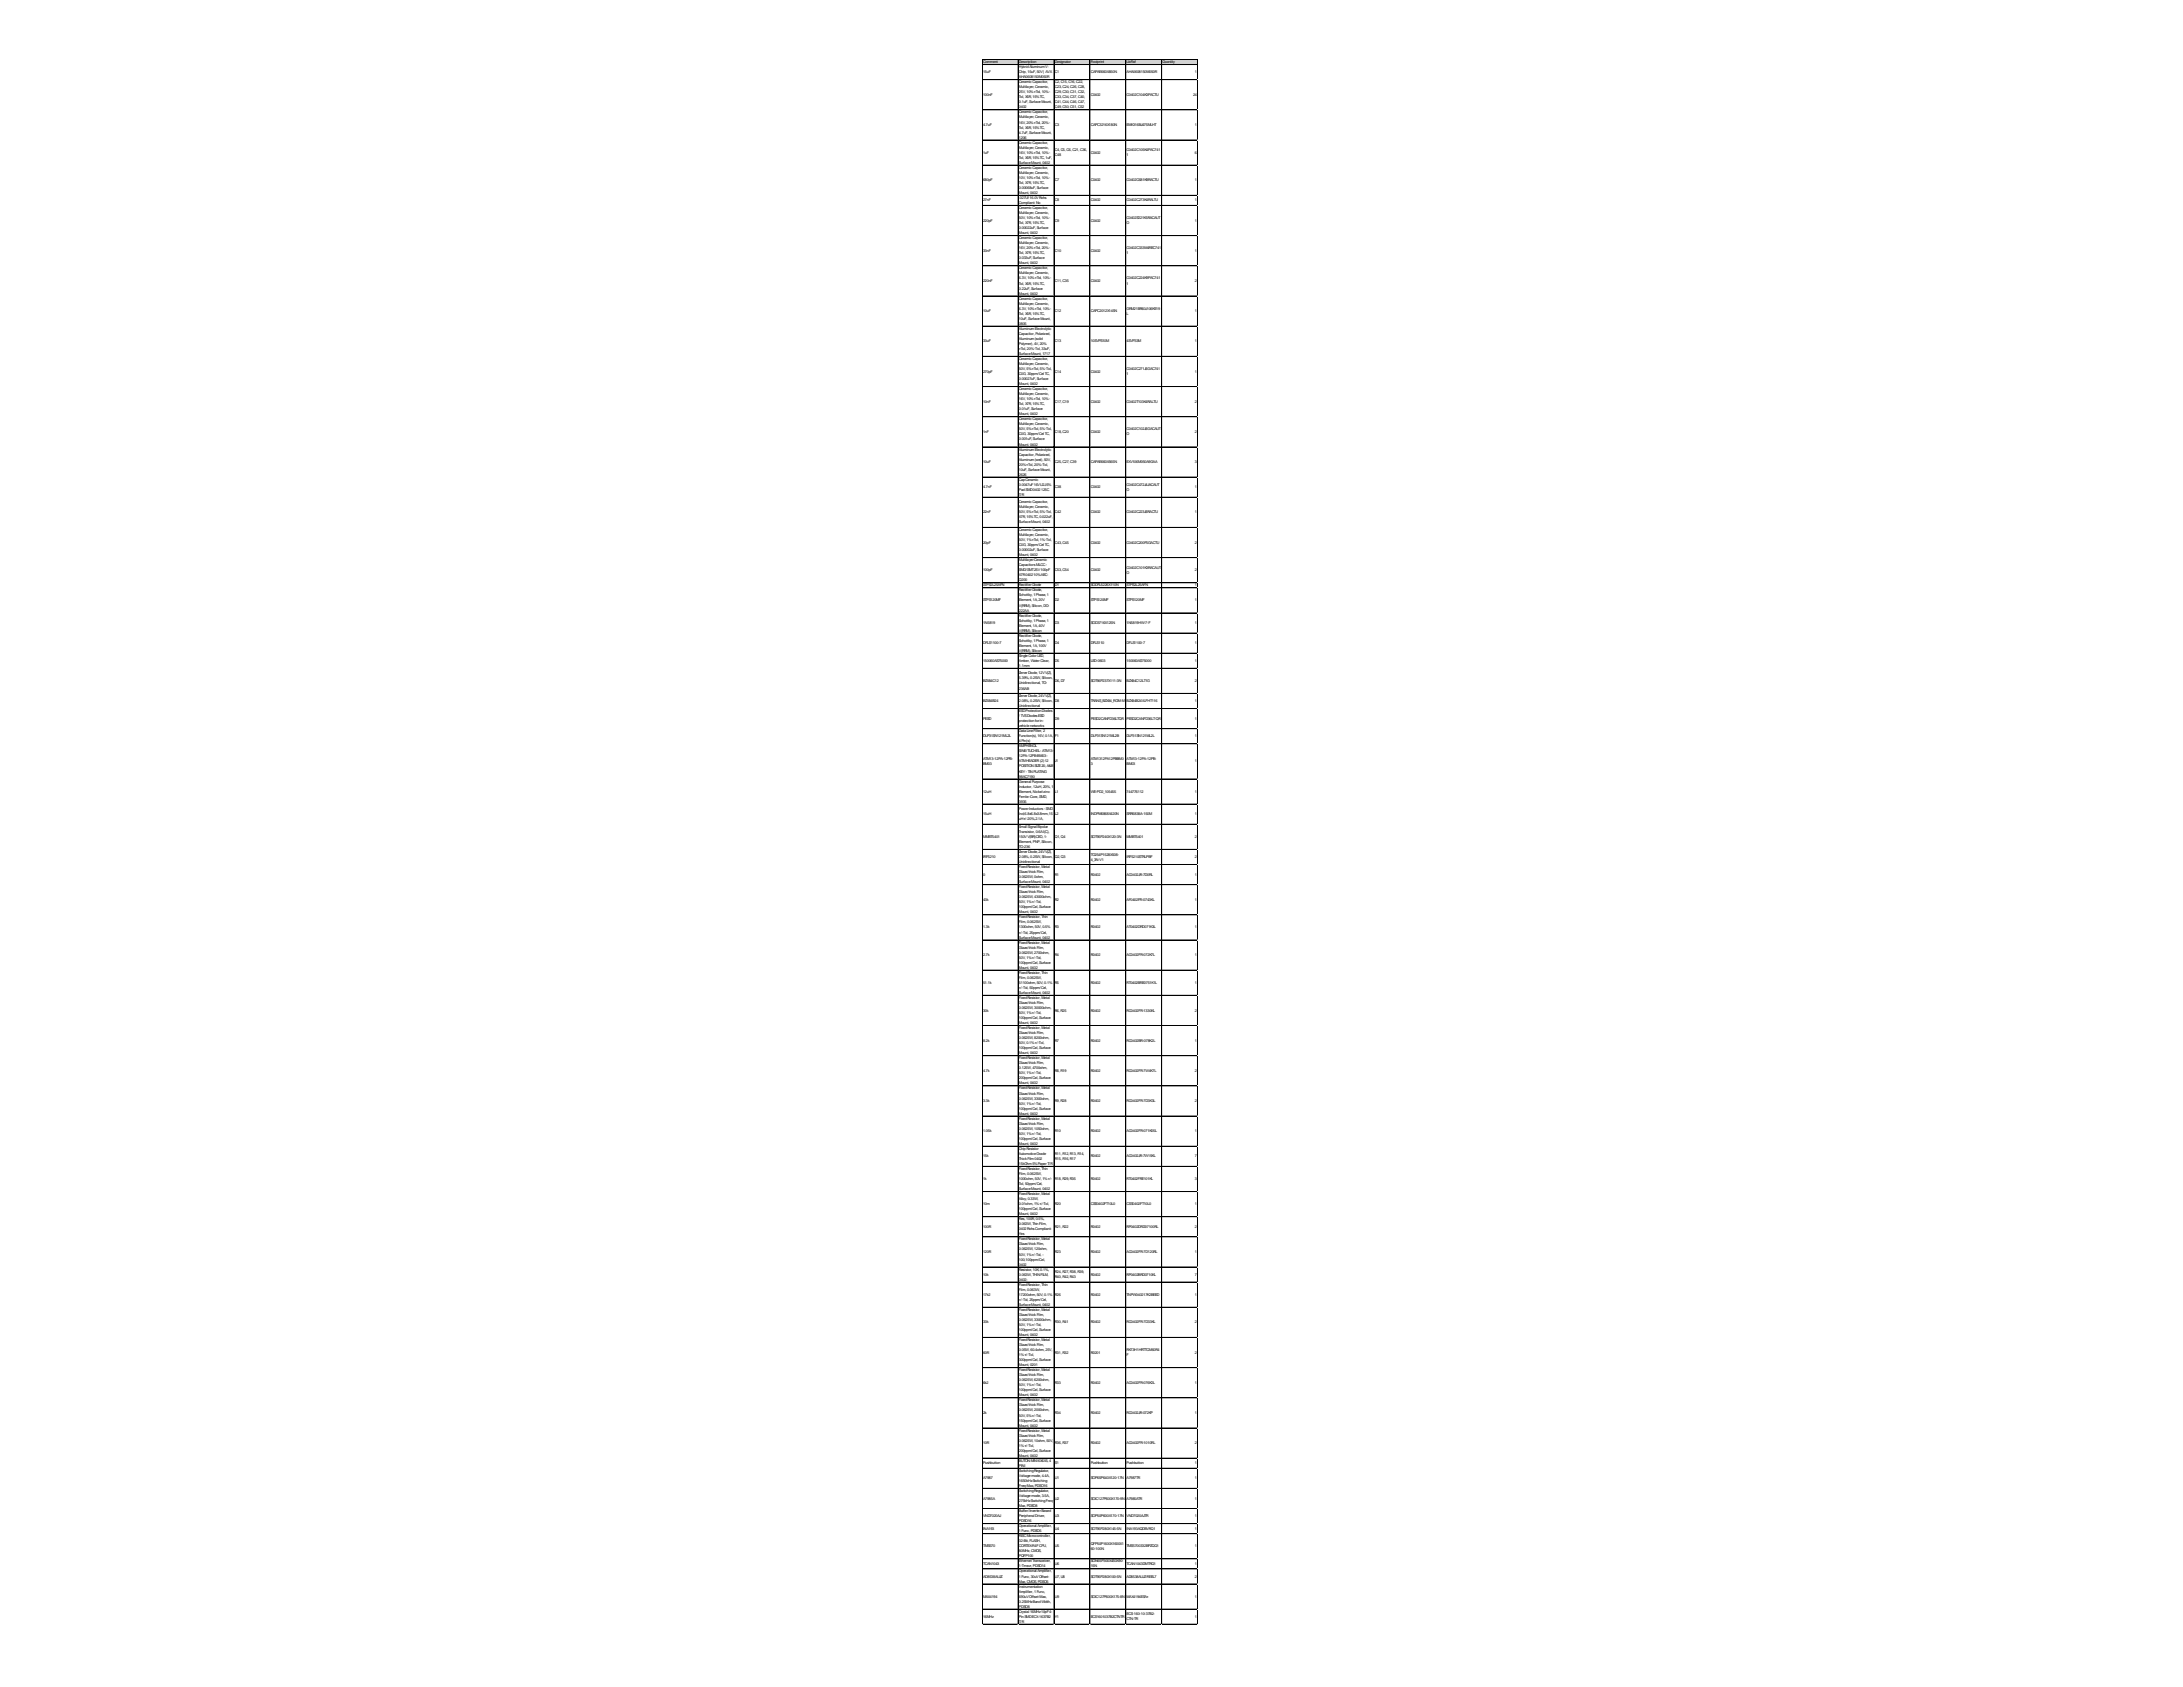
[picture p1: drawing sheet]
<svg xmlns="http://www.w3.org/2000/svg" width="279mm" height="216mm" viewBox="0 0 279 216" stroke-linecap="round" stroke-linejoin="round" font-family="sans-serif">
<defs><g id="words">
<g font-size=".5">
<text x="125.8" y="8.1">Comment</text>
<text x="125.8" y="9.4">15uF</text>
<text x="130.4" y="8.1">Description</text>
<text x="130.4" y="8.7">HybridAluminumV-</text>
<text x="130.4" y="9.4">Chip,15uF,50V| AVX</text>
<text x="130.4" y="10">AHA0608150M050R</text>
<text x="130.4" y="10.7">Ceramic Capacitor,</text>
<text x="130.4" y="11.3">Multilayer, Ceramic,</text>
<text x="130.4" y="11.9">25V,10%+Tol, 10%-</text>
<text x="135" y="8.1">Designator</text>
<text x="135" y="9.4">C1</text>
<text x="135" y="10.7">C2,C15,C16,C22,</text>
<text x="135" y="11.3">C23,C24,C26,C28,</text>
<text x="135" y="11.9">C29,C30,C31,C32,</text>
<text x="139.6" y="8.1">Footprint</text>
<text x="139.6" y="9.4">CAPAE660X850N</text>
<text x="144.2" y="8.1">LibRef</text>
<text x="144.2" y="9.4">AHA0608150M050R</text>
<text x="148.8" y="8.1">Quantity</text>
<text x="152.9" y="9.4">1</text>
<text x="125.8" y="12.3">100nF</text>
<text x="125.8" y="16.1">4.7uF</text>
<text x="130.4" y="12.6">Tol, X5R,15%TC,</text>
<text x="130.4" y="13.2">0.1uF,SurfaceMount,</text>
<text x="130.4" y="13.9">0402</text>
<text x="130.4" y="14.5">Ceramic Capacitor,</text>
<text x="130.4" y="15.2">Multilayer, Ceramic,</text>
<text x="130.4" y="15.8">16V,20%+Tol, 20%-</text>
<text x="130.4" y="16.4">Tol, X5R,15%TC,</text>
<text x="130.4" y="17.1">4.7uF,SurfaceMount,</text>
<text x="130.4" y="17.7">1206</text>
<text x="135" y="12.6">C33,C34,C37,C40,</text>
<text x="135" y="13.2">C41,C44,C46,C47,</text>
<text x="135" y="13.9">C49,C50,C51,C52</text>
<text x="135" y="16.1">C3</text>
<text x="139.6" y="12.3">C0402</text>
<text x="139.6" y="16.1">CAPC3216X180N</text>
<text x="144.2" y="12.3">C0402C104K3PACTU</text>
<text x="144.2" y="16.1">EMK316BJ475MLHT</text>
<text x="152.7" y="12.3">24</text>
<text x="152.9" y="16.1">1</text>
<text x="125.8" y="19.7">1uF</text>
<text x="125.8" y="23.2">680pF</text>
<text x="130.4" y="18.4">Ceramic Capacitor,</text>
<text x="130.4" y="19">Multilayer, Ceramic,</text>
<text x="130.4" y="19.7">16V,10%+Tol, 10%-</text>
<text x="130.4" y="20.3">Tol, X5R,15%TC,1uF,</text>
<text x="130.4" y="21">SurfaceMount, 0402</text>
<text x="130.4" y="21.6">Ceramic Capacitor,</text>
<text x="130.4" y="22.2">Multilayer, Ceramic,</text>
<text x="130.4" y="22.9">10V,10%+Tol, 10%-</text>
<text x="130.4" y="23.5">Tol, X7R,15%TC,</text>
<text x="135" y="19.3">C4,C5,C6,C21,C36,</text>
<text x="135" y="20">C48</text>
<text x="135" y="23.2">C7</text>
<text x="139.6" y="19.7">C0402</text>
<text x="139.6" y="23.2">C0402</text>
<text x="144.2" y="19.3">C0402C105K4PAC741</text>
<text x="144.2" y="20">1</text>
<text x="144.2" y="23.2">C0402C681K8RACTU</text>
<text x="152.9" y="19.7">6</text>
<text x="152.9" y="23.2">1</text>
<text x="125.8" y="25.8">27nF</text>
<text x="125.8" y="28.4">220pF</text>
<text x="130.4" y="24.2">0.00068uF,Surface</text>
<text x="130.4" y="24.8">Mount, 0402</text>
<text x="130.4" y="25.5">.027Uf16.0VRohs</text>
<text x="130.4" y="26.1">Compliant: No</text>
<text x="130.4" y="26.8">Ceramic Capacitor,</text>
<text x="130.4" y="27.4">Multilayer, Ceramic,</text>
<text x="130.4" y="28">50V,10%+Tol, 10%-</text>
<text x="130.4" y="28.7">Tol, X7R,15%TC,</text>
<text x="130.4" y="29.3">0.00022uF,Surface</text>
<text x="130.4" y="30">Mount, 0402</text>
<text x="135" y="25.8">C8</text>
<text x="135" y="28.4">C9</text>
<text x="139.6" y="25.8">C0402</text>
<text x="139.6" y="28.4">C0402</text>
<text x="144.2" y="25.8">C0402C273K4RALTU</text>
<text x="144.2" y="28">C0402S221K5RACAUT</text>
<text x="144.2" y="28.7">O</text>
<text x="152.9" y="25.8">1</text>
<text x="152.9" y="28.4">1</text>
<text x="125.8" y="32.2">33nF</text>
<text x="130.4" y="30.6">Ceramic Capacitor,</text>
<text x="130.4" y="31.3">Multilayer, Ceramic,</text>
<text x="130.4" y="31.9">16V,20%+Tol, 20%-</text>
<text x="130.4" y="32.5">Tol, X7R,15%TC,</text>
<text x="130.4" y="33.2">0.033uF,Surface</text>
<text x="130.4" y="33.8">Mount, 0402</text>
<text x="130.4" y="34.5">Ceramic Capacitor,</text>
<text x="130.4" y="35.1">Multilayer, Ceramic,</text>
<text x="130.4" y="35.8">6.3V,10%+Tol, 10%-</text>
<text x="135" y="32.2">C10</text>
<text x="139.6" y="32.2">C0402</text>
<text x="144.2" y="31.9">C0402C333M4REC741</text>
<text x="144.2" y="32.5">1</text>
<text x="144.2" y="35.8">C0402C224K9PAC741</text>
<text x="152.9" y="32.2">1</text>
<text x="125.8" y="36.1">220nF</text>
<text x="125.8" y="40">10uF</text>
<text x="130.4" y="36.4">Tol, X5R,15%TC,</text>
<text x="130.4" y="37.1">0.22uF,Surface</text>
<text x="130.4" y="37.7">Mount, 0402</text>
<text x="130.4" y="38.3">Ceramic Capacitor,</text>
<text x="130.4" y="39">Multilayer, Ceramic,</text>
<text x="130.4" y="39.6">6.3V,10%+Tol, 10%-</text>
<text x="130.4" y="40.3">Tol, X5R,15%TC,</text>
<text x="130.4" y="40.9">10uF,SurfaceMount,</text>
<text x="130.4" y="41.6">0805</text>
<text x="135" y="36.1">C11,C35</text>
<text x="135" y="40">C12</text>
<text x="139.6" y="36.1">C0402</text>
<text x="139.6" y="40">CAPC2012X145N</text>
<text x="144.2" y="36.4">1</text>
<text x="144.2" y="39.6">GRM21BR60J106KE19</text>
<text x="144.2" y="40.3">L</text>
<text x="152.9" y="36.1">2</text>
<text x="152.9" y="40">1</text>
<text x="125.8" y="43.8">33uF</text>
<text x="125.8" y="47.7">270pF</text>
<text x="130.4" y="42.2">AluminumElectrolytic</text>
<text x="130.4" y="42.8">Capacitor, Polarized,</text>
<text x="130.4" y="43.5">Aluminum(solid</text>
<text x="130.4" y="44.1">Polymer),4V,20%</text>
<text x="130.4" y="44.8">+Tol, 20%-Tol, 33uF,</text>
<text x="130.4" y="45.4">SurfaceMount, 1717</text>
<text x="130.4" y="46.1">Ceramic Capacitor,</text>
<text x="130.4" y="46.7">Multilayer, Ceramic,</text>
<text x="130.4" y="47.4">50V,5%+Tol, 5%-Tol,</text>
<text x="135" y="43.8">C13</text>
<text x="135" y="47.7">C14</text>
<text x="139.6" y="43.8">10SVPS10M</text>
<text x="139.6" y="47.7">C0402</text>
<text x="144.2" y="43.8">4SVP33M</text>
<text x="144.2" y="47.4">C0402C271J5GAC741</text>
<text x="152.9" y="43.8">1</text>
<text x="152.9" y="47.7">1</text>
<text x="125.8" y="51.5">10nF</text>
<text x="130.4" y="48">C0G,30ppm/CelTC,</text>
<text x="130.4" y="48.6">0.00027uF,Surface</text>
<text x="130.4" y="49.3">Mount, 0402</text>
<text x="130.4" y="49.9">Ceramic Capacitor,</text>
<text x="130.4" y="50.6">Multilayer, Ceramic,</text>
<text x="130.4" y="51.2">16V,10%+Tol, 10%-</text>
<text x="130.4" y="51.9">Tol, X7R,15%TC,</text>
<text x="130.4" y="52.5">0.01uF,Surface</text>
<text x="130.4" y="53.2">Mount, 0402</text>
<text x="130.4" y="53.8">Ceramic Capacitor,</text>
<text x="135" y="51.5">C17,C19</text>
<text x="139.6" y="51.5">C0402</text>
<text x="144.2" y="48">1</text>
<text x="144.2" y="51.5">C0402T103K4RALTU</text>
<text x="152.9" y="51.5">2</text>
<text x="125.8" y="55.4">1nF</text>
<text x="125.8" y="59.3">10uF</text>
<text x="130.4" y="54.4">Multilayer, Ceramic,</text>
<text x="130.4" y="55.1">50V,5%+Tol, 5%-Tol,</text>
<text x="130.4" y="55.7">C0G,30ppm/CelTC,</text>
<text x="130.4" y="56.4">0.001uF,Surface</text>
<text x="130.4" y="57">Mount, 0402</text>
<text x="130.4" y="57.7">AluminumElectrolytic</text>
<text x="130.4" y="58.3">Capacitor, Polarized,</text>
<text x="130.4" y="58.9">Aluminum(wet),50V,</text>
<text x="130.4" y="59.6">20%+Tol, 20%-Tol,</text>
<text x="135" y="55.4">C18,C20</text>
<text x="135" y="59.3">C25,C27,C39</text>
<text x="139.6" y="55.4">C0402</text>
<text x="139.6" y="59.3">CAPAE660X565N</text>
<text x="144.2" y="55.1">C0402C102J5GACAUT</text>
<text x="144.2" y="55.7">O</text>
<text x="144.2" y="59.3">EXV106M050A9GAA</text>
<text x="152.9" y="55.4">2</text>
<text x="152.9" y="59.3">3</text>
<text x="125.8" y="62.5">4.7nF</text>
<text x="125.8" y="65.7">22nF</text>
<text x="130.4" y="60.2">10uF,SurfaceMount,</text>
<text x="130.4" y="60.9">2626</text>
<text x="130.4" y="61.5">CapCeramic</text>
<text x="130.4" y="62.2">0.0047uF16VU2J5%</text>
<text x="130.4" y="62.8">PadSMD0402125C</text>
<text x="130.4" y="63.5">T/R</text>
<text x="130.4" y="64.4">Ceramic Capacitor,</text>
<text x="130.4" y="65.1">Multilayer, Ceramic,</text>
<text x="130.4" y="65.7">50V,5%+Tol, 5%-Tol,</text>
<text x="135" y="62.5">C38</text>
<text x="135" y="65.7">C42</text>
<text x="139.6" y="62.5">C0402</text>
<text x="139.6" y="65.7">C0402</text>
<text x="144.2" y="62.2">C0402C472J4JACAUT</text>
<text x="144.2" y="62.8">O</text>
<text x="144.2" y="65.7">C0402C223J5RACTU</text>
<text x="152.9" y="62.5">1</text>
<text x="152.9" y="65.7">1</text>
<text x="125.8" y="69.6">20pF</text>
<text x="130.4" y="66.4">X7R,15%TC,0.022uF,</text>
<text x="130.4" y="67">SurfaceMount, 0402</text>
<text x="130.4" y="68">Ceramic Capacitor,</text>
<text x="130.4" y="68.6">Multilayer, Ceramic,</text>
<text x="130.4" y="69.2">50V,1%+Tol, 1%-Tol,</text>
<text x="130.4" y="69.9">C0G,30ppm/CelTC,</text>
<text x="130.4" y="70.5">0.00002uF,Surface</text>
<text x="130.4" y="71.2">Mount, 0402</text>
<text x="130.4" y="71.8">MultilayerCeramic</text>
<text x="135" y="69.6">C43,C45</text>
<text x="139.6" y="69.6">C0402</text>
<text x="144.2" y="69.6">C0402C200F5GACTU</text>
<text x="152.9" y="69.6">2</text>
<text x="125.8" y="73.1">100pF</text>
<text x="125.8" y="75">STPS2L25AFN</text>
<text x="125.8" y="77">STPS120MF</text>
<text x="130.4" y="72.5">CapacitorsMLCC-</text>
<text x="130.4" y="73.1">SMD/SMT25V100pF</text>
<text x="130.4" y="73.8">X7R040210%AEC-</text>
<text x="130.4" y="74.4">Q200</text>
<text x="130.4" y="75">RectifierDiode</text>
<text x="130.4" y="75.7">RectifierDiode,</text>
<text x="130.4" y="76.3">Schottky,1Phase,1</text>
<text x="130.4" y="77">Element, 1A,20V</text>
<text x="130.4" y="77.6">V(RRM),Silicon,DO-</text>
<text x="135" y="73.1">C53,C54</text>
<text x="135" y="75">D1</text>
<text x="135" y="77">D2</text>
<text x="139.6" y="73.1">C0402</text>
<text x="139.6" y="75">SODFL5226X110N</text>
<text x="139.6" y="77">STPS120MF</text>
<text x="144.2" y="72.8">C0402C101K3RACAUT</text>
<text x="144.2" y="73.4">O</text>
<text x="144.2" y="75">STPS2L25AFN</text>
<text x="144.2" y="77">STPS120MF</text>
<text x="152.9" y="73.1">2</text>
<text x="152.9" y="75">1</text>
<text x="152.9" y="77">1</text>
<text x="125.8" y="79.9">1N5819</text>
<text x="125.8" y="82.4">DFLS1100-7</text>
<text x="130.4" y="78.3">222AA</text>
<text x="130.4" y="78.9">RectifierDiode,</text>
<text x="130.4" y="79.6">Schottky,1Phase,1</text>
<text x="130.4" y="80.2">Element, 1A,40V</text>
<text x="130.4" y="80.8">V(RRM),Silicon</text>
<text x="130.4" y="81.5">RectifierDiode,</text>
<text x="130.4" y="82.1">Schottky,1Phase,1</text>
<text x="130.4" y="82.8">Element, 1A,100V</text>
<text x="130.4" y="83.4">V(RRM),Silicon</text>
<text x="135" y="79.9">D3</text>
<text x="135" y="82.4">D4</text>
<text x="139.6" y="79.9">SOD3716X125N</text>
<text x="139.6" y="82.4">DFLS110</text>
<text x="144.2" y="79.9">1N5819HW-7-F</text>
<text x="144.2" y="82.4">DFLS1100-7</text>
<text x="152.9" y="79.9">1</text>
<text x="152.9" y="82.4">1</text>
<text x="125.8" y="84.7">150060AS75000</text>
<text x="125.8" y="87.3">BZX84C12</text>
<text x="125.8" y="89.9">BZX84B24</text>
<text x="130.4" y="84.1">SingleColorLED,</text>
<text x="130.4" y="84.7">Amber, WaterClear,</text>
<text x="130.4" y="85.3">1.1mm</text>
<text x="130.4" y="86.3">ZenerDiode,12VV(Z),</text>
<text x="130.4" y="87">5.39%,0.25W,Silicon,</text>
<text x="130.4" y="87.6">Unidirectional, TO-</text>
<text x="130.4" y="88.2">236AB</text>
<text x="130.4" y="89.2">ZenerDiode,24VV(Z),</text>
<text x="130.4" y="89.9">2.08%,0.25W,Silicon,</text>
<text x="135" y="84.7">D5</text>
<text x="135" y="87.3">D6,D7</text>
<text x="135" y="89.9">D8</text>
<text x="139.6" y="84.7">LED-0603</text>
<text x="139.6" y="87.3">SOT96P237X111-3N</text>
<text x="139.6" y="89.9">TRANS_BZX84_ROM-M</text>
<text x="144.2" y="84.7">150060AS75000</text>
<text x="144.2" y="87.3">BZX84C12LT1G</text>
<text x="144.2" y="89.9">BZX84B24VLFHT116</text>
<text x="152.9" y="84.7">1</text>
<text x="152.9" y="87.3">2</text>
<text x="152.9" y="89.9">1</text>
<text x="125.8" y="92.1">PESD</text>
<text x="125.8" y="94.4">DLP31SN121ML2L</text>
<text x="130.4" y="90.5">Unidirectional</text>
<text x="130.4" y="91.1">ESDProtectionDiodes</text>
<text x="130.4" y="91.8">/ TVSDiodesESD</text>
<text x="130.4" y="92.4">protectionforin-</text>
<text x="130.4" y="93.1">vehiclenetworks</text>
<text x="130.4" y="93.7">DataLineFilter, 2</text>
<text x="130.4" y="94.4">Function(s),16V,0.1A,</text>
<text x="130.4" y="95">4Pin(s)</text>
<text x="130.4" y="95.6">AMPHENOL</text>
<text x="135" y="92.1">D9</text>
<text x="135" y="94.4">F1</text>
<text x="139.6" y="92.1">PESD2CANFD36LTQR</text>
<text x="139.6" y="94.4">DLP31SN121ML2B</text>
<text x="144.2" y="92.1">PESD2CANFD36LT-QR</text>
<text x="144.2" y="94.4">DLP31SN121ML2L</text>
<text x="152.9" y="92.1">1</text>
<text x="152.9" y="94.4">1</text>
<text x="125.8" y="97.3">ATM13-12PA-12PB-</text>
<text x="125.8" y="97.9">BM03</text>
<text x="125.8" y="101.4">12uH</text>
<text x="130.4" y="96.3">SINE/TUCHEL-ATM13-</text>
<text x="130.4" y="96.9">12PA-12PB-BM03-</text>
<text x="130.4" y="97.6">ATMHEADER(2)12</text>
<text x="130.4" y="98.2">POSITIONSIZE20,A&amp;B</text>
<text x="130.4" y="98.9">KEY-TINPLATING</text>
<text x="130.4" y="99.5">98AC7190</text>
<text x="130.4" y="100.2">GeneralPurpose</text>
<text x="130.4" y="100.8">Inductor, 12uH,20%,1</text>
<text x="130.4" y="101.4">Element, Nickel-zinc</text>
<text x="135" y="97.6">J1</text>
<text x="135" y="101.4">L1</text>
<text x="139.6" y="97.3">ATM1312PA12PBBM0</text>
<text x="139.6" y="97.9">3</text>
<text x="139.6" y="101.4">WE-PD2_105455</text>
<text x="144.2" y="97.3">ATM13-12PA-12PB-</text>
<text x="144.2" y="97.9">BM03</text>
<text x="144.2" y="101.4">744776112</text>
<text x="152.9" y="97.6">1</text>
<text x="152.9" y="101.4">1</text>
<text x="125.8" y="104.3">15uH</text>
<text x="125.8" y="107.2">MMBT5401</text>
<text x="130.4" y="102.1">Ferrite-Core,SMD,</text>
<text x="130.4" y="102.7">3935</text>
<text x="130.4" y="103.7">PowerInductors-SMD</text>
<text x="130.4" y="104.3">Ind,6.8x6.8x3.8mm,15</text>
<text x="130.4" y="105">uH+/-20%,2.1A,</text>
<text x="130.4" y="106">Small SignalBipolar</text>
<text x="130.4" y="106.6">Transistor, 0.6AI(C),</text>
<text x="130.4" y="107.2">150VV(BR)CEO,1-</text>
<text x="130.4" y="107.9">Element, PNP,Silicon,</text>
<text x="135" y="104.3">L2</text>
<text x="135" y="107.2">Q1,Q4</text>
<text x="139.6" y="104.3">INDPM6868X420N</text>
<text x="139.6" y="107.2">SOT95P240X120-3N</text>
<text x="144.2" y="104.3">SRR6838A-150M</text>
<text x="144.2" y="107.2">MMBT5401</text>
<text x="152.9" y="104.3">1</text>
<text x="152.9" y="107.2">2</text>
<text x="125.8" y="109.8">IRF5210</text>
<text x="125.8" y="112.1">0</text>
<text x="130.4" y="108.5">TO-236</text>
<text x="130.4" y="109.2">ZenerDiode,24VV(Z),</text>
<text x="130.4" y="109.8">2.08%,0.25W,Silicon,</text>
<text x="130.4" y="110.5">Unidirectional</text>
<text x="130.4" y="111.1">FixedResistor, Metal</text>
<text x="130.4" y="111.7">Glaze/thickFilm,</text>
<text x="130.4" y="112.4">0.0625W,0ohm,</text>
<text x="130.4" y="113">SurfaceMount, 0402</text>
<text x="130.4" y="113.7">FixedResistor, Metal</text>
<text x="135" y="109.8">Q2,Q3</text>
<text x="135" y="112.1">R1</text>
<text x="139.6" y="109.5">TO254P1528X508-</text>
<text x="139.6" y="110.1">4_3N-V1</text>
<text x="139.6" y="112.1">R0402</text>
<text x="144.2" y="109.8">IRF5210STRLPBF</text>
<text x="144.2" y="112.1">AC0402JR-7D0RL</text>
<text x="152.9" y="109.8">2</text>
<text x="152.9" y="112.1">1</text>
<text x="125.8" y="115.3">43k</text>
<text x="125.8" y="118.8">1.3k</text>
<text x="130.4" y="114.3">Glaze/thickFilm,</text>
<text x="130.4" y="115">0.0625W,43000ohm,</text>
<text x="130.4" y="115.6">50V,1%+/-Tol,</text>
<text x="130.4" y="116.3">100ppm/Cel, Surface</text>
<text x="130.4" y="116.9">Mount, 0402</text>
<text x="130.4" y="117.5">FixedResistor, Thin</text>
<text x="130.4" y="118.2">Film,0.0625W,</text>
<text x="130.4" y="118.8">1300ohm,50V,0.5%</text>
<text x="130.4" y="119.5">+/-Tol, 25ppm/Cel,</text>
<text x="135" y="115.3">R2</text>
<text x="135" y="118.8">R3</text>
<text x="139.6" y="115.3">R0402</text>
<text x="139.6" y="118.8">R0402</text>
<text x="144.2" y="115.3">AF0402FR-0743KL</text>
<text x="144.2" y="118.8">AT0402DRD071K3L</text>
<text x="152.9" y="115.3">1</text>
<text x="152.9" y="118.8">1</text>
<text x="125.8" y="122.4">2.7k</text>
<text x="125.8" y="125.9">51.1k</text>
<text x="130.4" y="120.1">SurfaceMount, 0402</text>
<text x="130.4" y="120.8">FixedResistor, Metal</text>
<text x="130.4" y="121.4">Glaze/thickFilm,</text>
<text x="130.4" y="122">0.0625W,2700ohm,</text>
<text x="130.4" y="122.7">50V,1%+/-Tol,</text>
<text x="130.4" y="123.3">100ppm/Cel, Surface</text>
<text x="130.4" y="124">Mount, 0402</text>
<text x="130.4" y="124.6">FixedResistor, Thin</text>
<text x="130.4" y="125.3">Film,0.0625W,</text>
<text x="130.4" y="125.9">51100ohm,50V,0.1%</text>
<text x="135" y="122.4">R4</text>
<text x="135" y="125.9">R5</text>
<text x="139.6" y="122.4">R0402</text>
<text x="139.6" y="125.9">R0402</text>
<text x="144.2" y="122.4">AC0402FR-072K7L</text>
<text x="144.2" y="125.9">RT0402BRE0751K1L</text>
<text x="152.9" y="122.4">1</text>
<text x="152.9" y="125.9">1</text>
<text x="125.8" y="129.5">30k</text>
<text x="130.4" y="126.6">+/-Tol, 50ppm/Cel,</text>
<text x="130.4" y="127.2">SurfaceMount, 0402</text>
<text x="130.4" y="127.8">FixedResistor, Metal</text>
<text x="130.4" y="128.5">Glaze/thickFilm,</text>
<text x="130.4" y="129.1">0.0625W,30000ohm,</text>
<text x="130.4" y="129.8">50V,1%+/-Tol,</text>
<text x="130.4" y="130.4">100ppm/Cel, Surface</text>
<text x="130.4" y="131.1">Mount, 0402</text>
<text x="130.4" y="131.7">FixedResistor, Metal</text>
<text x="135" y="129.5">R6,R25</text>
<text x="139.6" y="129.5">R0402</text>
<text x="144.2" y="129.5">RC0402FR-1330KL</text>
<text x="152.9" y="129.5">2</text>
<text x="125.8" y="133.3">8.2k</text>
<text x="125.8" y="137.2">4.7k</text>
<text x="130.4" y="132.3">Glaze/thickFilm,</text>
<text x="130.4" y="133">0.0625W,8200ohm,</text>
<text x="130.4" y="133.6">50V,0.1%+/-Tol,</text>
<text x="130.4" y="134.3">100ppm/Cel, Surface</text>
<text x="130.4" y="134.9">Mount, 0402</text>
<text x="130.4" y="135.6">FixedResistor, Metal</text>
<text x="130.4" y="136.2">Glaze/thickFilm,</text>
<text x="130.4" y="136.9">0.125W,4700ohm,</text>
<text x="130.4" y="137.5">50V,1%+/-Tol,</text>
<text x="135" y="133.3">R7</text>
<text x="135" y="137.2">R8,R19</text>
<text x="139.6" y="133.3">R0402</text>
<text x="139.6" y="137.2">R0402</text>
<text x="144.2" y="133.3">RC0402BR-078K2L</text>
<text x="144.2" y="137.2">RC0402FR-7W4K7L</text>
<text x="152.9" y="133.3">1</text>
<text x="152.9" y="137.2">2</text>
<text x="125.8" y="141">3.3k</text>
<text x="130.4" y="138.1">200ppm/Cel, Surface</text>
<text x="130.4" y="138.8">Mount, 0402</text>
<text x="130.4" y="139.4">FixedResistor, Metal</text>
<text x="130.4" y="140.1">Glaze/thickFilm,</text>
<text x="130.4" y="140.7">0.0625W,3300ohm,</text>
<text x="130.4" y="141.4">50V,1%+/-Tol,</text>
<text x="130.4" y="142">100ppm/Cel, Surface</text>
<text x="130.4" y="142.7">Mount, 0402</text>
<text x="130.4" y="143.3">FixedResistor, Metal</text>
<text x="130.4" y="143.9">Glaze/thickFilm,</text>
<text x="135" y="141">R9,R28</text>
<text x="139.6" y="141">R0402</text>
<text x="144.2" y="141">RC0402FR-7D3K3L</text>
<text x="152.9" y="141">2</text>
<text x="125.8" y="144.9">1.05k</text>
<text x="125.8" y="148.1">15k</text>
<text x="130.4" y="144.6">0.0625W,1050ohm,</text>
<text x="130.4" y="145.2">50V,1%+/-Tol,</text>
<text x="130.4" y="145.9">100ppm/Cel, Surface</text>
<text x="130.4" y="146.5">Mount, 0402</text>
<text x="130.4" y="147.2">ChipResistor</text>
<text x="130.4" y="147.8">AutomotiveGrade</text>
<text x="130.4" y="148.4">ThickFilm0402</text>
<text x="130.4" y="149.1">15kOhm5%PaperT/R</text>
<text x="130.4" y="149.7">FixedResistor, Thin</text>
<text x="135" y="144.9">R10</text>
<text x="135" y="147.8">R11,R12,R13,R14,</text>
<text x="135" y="148.4">R15,R16,R17</text>
<text x="139.6" y="144.9">R0402</text>
<text x="139.6" y="148.1">R0402</text>
<text x="144.2" y="144.9">AC0402FR-071K05L</text>
<text x="144.2" y="148.1">AC0402JR-7W15KL</text>
<text x="152.9" y="144.9">1</text>
<text x="152.9" y="148.1">7</text>
<text x="125.8" y="151">1k</text>
<text x="125.8" y="154.2">10m</text>
<text x="130.4" y="150.4">Film,0.0625W,</text>
<text x="130.4" y="151">1000ohm,50V,1%+/-</text>
<text x="130.4" y="151.7">Tol, 50ppm/Cel,</text>
<text x="130.4" y="152.3">SurfaceMount, 0402</text>
<text x="130.4" y="153">FixedResistor, Metal</text>
<text x="130.4" y="153.6">Alloy,0.33W,</text>
<text x="130.4" y="154.2">0.01ohm,1%+/-Tol,</text>
<text x="130.4" y="154.9">100ppm/Cel, Surface</text>
<text x="130.4" y="155.5">Mount, 0402</text>
<text x="135" y="151">R18,R29,R35</text>
<text x="135" y="154.2">R20</text>
<text x="139.6" y="151">R0402</text>
<text x="139.6" y="154.2">CSS0402FT10L0</text>
<text x="144.2" y="151">RT0402FRE101KL</text>
<text x="144.2" y="154.2">CSS0402FT10L0</text>
<text x="152.9" y="151">3</text>
<text x="152.9" y="154.2">1</text>
<text x="125.8" y="157.1">100R</text>
<text x="125.8" y="160.4">120R</text>
<text x="130.4" y="156.2">Res,100R,0.5%,</text>
<text x="130.4" y="156.8">0.063W,ThinFilm,</text>
<text x="130.4" y="157.5">0402RohsCompliant:</text>
<text x="130.4" y="158.1">Yes</text>
<text x="130.4" y="158.7">FixedResistor, Metal</text>
<text x="130.4" y="159.4">Glaze/thickFilm,</text>
<text x="130.4" y="160">0.0625W,120ohm,</text>
<text x="130.4" y="160.7">50V,1%+/-Tol, -</text>
<text x="130.4" y="161.3">100,100ppm/Cel,</text>
<text x="130.4" y="162">0402</text>
<text x="135" y="157.1">R21,R22</text>
<text x="135" y="160.4">R23</text>
<text x="139.6" y="157.1">R0402</text>
<text x="139.6" y="160.4">R0402</text>
<text x="144.2" y="157.1">RP0402DRD07100RL</text>
<text x="144.2" y="160.4">AC0402FR-7D120RL</text>
<text x="152.9" y="157.1">2</text>
<text x="152.9" y="160.4">1</text>
<text x="125.8" y="163.3">10k</text>
<text x="125.8" y="165.8">17k2</text>
<text x="130.4" y="162.6">Resistor, 10K,0.1%,</text>
<text x="130.4" y="163.3">0.063W,THINFILM,</text>
<text x="130.4" y="163.9">0402;</text>
<text x="130.4" y="164.5">FixedResistor, Thin</text>
<text x="130.4" y="165.2">Film,0.063W,</text>
<text x="130.4" y="165.8">17200ohm,50V,0.1%</text>
<text x="130.4" y="166.5">+/-Tol, 25ppm/Cel,</text>
<text x="130.4" y="167.1">SurfaceMount, 0402</text>
<text x="130.4" y="167.8">FixedResistor, Metal</text>
<text x="135" y="162.9">R24,R27,R38,R39,</text>
<text x="135" y="163.6">R40,R42,R43</text>
<text x="135" y="165.8">R26</text>
<text x="139.6" y="163.3">R0402</text>
<text x="139.6" y="165.8">R0402</text>
<text x="144.2" y="163.3">RP0402BRD0710KL</text>
<text x="144.2" y="165.8">TNPW040217K2BEED</text>
<text x="152.9" y="163.3">7</text>
<text x="152.9" y="165.8">1</text>
<text x="125.8" y="169.4">33k</text>
<text x="125.8" y="173.2">60R</text>
<text x="130.4" y="168.4">Glaze/thickFilm,</text>
<text x="130.4" y="169.1">0.0625W,33000ohm,</text>
<text x="130.4" y="169.7">50V,1%+/-Tol,</text>
<text x="130.4" y="170.3">100ppm/Cel, Surface</text>
<text x="130.4" y="171">Mount, 0402</text>
<text x="130.4" y="171.6">FixedResistor, Metal</text>
<text x="130.4" y="172.3">Glaze/thickFilm,</text>
<text x="130.4" y="172.9">0.05W,60.4ohm,25V,</text>
<text x="130.4" y="173.6">1%+/-Tol,</text>
<text x="135" y="169.4">R30,R41</text>
<text x="135" y="173.2">R31,R32</text>
<text x="139.6" y="169.4">R0402</text>
<text x="139.6" y="173.2">R0201</text>
<text x="144.2" y="169.4">RC0402FR-7D33KL</text>
<text x="144.2" y="172.9">RK73H1HRTTCM60R4</text>
<text x="144.2" y="173.6">F</text>
<text x="152.9" y="169.4">2</text>
<text x="152.9" y="173.2">2</text>
<text x="125.8" y="177.1">6k2</text>
<text x="130.4" y="174.2">300ppm/Cel, Surface</text>
<text x="130.4" y="174.8">Mount, 0201</text>
<text x="130.4" y="175.5">FixedResistor, Metal</text>
<text x="130.4" y="176.1">Glaze/thickFilm,</text>
<text x="130.4" y="176.8">0.0625W,6200ohm,</text>
<text x="130.4" y="177.4">50V,1%+/-Tol,</text>
<text x="130.4" y="178.1">100ppm/Cel, Surface</text>
<text x="130.4" y="178.7">Mount, 0402</text>
<text x="130.4" y="179.4">FixedResistor, Metal</text>
<text x="130.4" y="180">Glaze/thickFilm,</text>
<text x="135" y="177.1">R33</text>
<text x="139.6" y="177.1">R0402</text>
<text x="144.2" y="177.1">AC0402FR-076K2L</text>
<text x="152.9" y="177.1">1</text>
<text x="125.8" y="181">2k</text>
<text x="125.8" y="184.8">10R</text>
<text x="130.4" y="180.6">0.0625W,2000ohm,</text>
<text x="130.4" y="181.3">50V,5%+/-Tol,</text>
<text x="130.4" y="181.9">150ppm/Cel, Surface</text>
<text x="130.4" y="182.6">Mount, 0402</text>
<text x="130.4" y="183.2">FixedResistor, Metal</text>
<text x="130.4" y="183.9">Glaze/thickFilm,</text>
<text x="130.4" y="184.5">0.0625W,10ohm,50V,</text>
<text x="130.4" y="185.1">1%+/-Tol,</text>
<text x="130.4" y="185.8">200ppm/Cel, Surface</text>
<text x="135" y="181">R34</text>
<text x="135" y="184.8">R36,R37</text>
<text x="139.6" y="181">R0402</text>
<text x="139.6" y="184.8">R0402</text>
<text x="144.2" y="181">RC0402JR-072KP</text>
<text x="144.2" y="184.8">AC0402FR-1010RL</text>
<text x="152.9" y="181">1</text>
<text x="152.9" y="184.8">2</text>
<text x="125.8" y="187.4">Pushbutton</text>
<text x="125.8" y="189.3">A7987</text>
<text x="125.8" y="191.9">A7985A</text>
<text x="130.4" y="186.4">Mount, 0402</text>
<text x="130.4" y="187.1">BUTONMINI6X6X5,4</text>
<text x="130.4" y="187.7">PINI</text>
<text x="130.4" y="188.4">SwitchingRegulator,</text>
<text x="130.4" y="189">Voltage-mode,4.4A,</text>
<text x="130.4" y="189.7">1650kHzSwitching</text>
<text x="130.4" y="190.3">Freq-Max,PDSO16</text>
<text x="130.4" y="190.9">SwitchingRegulator,</text>
<text x="130.4" y="191.6">Voltage-mode,3.5A,</text>
<text x="135" y="187.4">S1</text>
<text x="135" y="189.3">U1</text>
<text x="135" y="191.9">U2</text>
<text x="139.6" y="187.4">Pushbutton</text>
<text x="139.6" y="189.3">SOP65P640X120-17N</text>
<text x="139.6" y="191.9">SOIC127P600X170-9N</text>
<text x="144.2" y="187.4">Pushbutton</text>
<text x="144.2" y="189.3">A7987TR</text>
<text x="144.2" y="191.9">A7985ATR</text>
<text x="152.9" y="187.4">1</text>
<text x="152.9" y="189.3">1</text>
<text x="152.9" y="191.9">1</text>
<text x="125.8" y="194.2">VND7020AJ</text>
<text x="125.8" y="195.8">INA193</text>
<text x="130.4" y="192.2">275kHzSwitchingFreq-</text>
<text x="130.4" y="192.9">Max,PDSO8</text>
<text x="130.4" y="193.5">Buffer/InverterBased</text>
<text x="130.4" y="194.2">PeripheralDriver,</text>
<text x="130.4" y="194.8">PDSO16</text>
<text x="130.4" y="195.5">OperationalAmplifier,</text>
<text x="130.4" y="196.1">1Func, PDSO5</text>
<text x="130.4" y="196.7">RISCMicrocontroller,</text>
<text x="130.4" y="197.4">32-Bit, FLASH,</text>
<text x="135" y="194.2">U3</text>
<text x="135" y="195.8">U4</text>
<text x="139.6" y="194.2">SOP50P600X170-17N</text>
<text x="139.6" y="195.8">SOT95P280X145-5N</text>
<text x="139.6" y="197.7">QFP50P1600X1600X1</text>
<text x="144.2" y="194.2">VND7020AJTR</text>
<text x="144.2" y="195.8">INA193AQDBVRQ1</text>
<text x="152.9" y="194.2">1</text>
<text x="152.9" y="195.8">1</text>
<text x="125.8" y="198">TMS570</text>
<text x="125.8" y="200.3">TCAN1043</text>
<text x="125.8" y="201.9">AD8538AUJZ</text>
<text x="130.4" y="198">CORTEX-R4FCPU,</text>
<text x="130.4" y="198.7">80MHz,CMOS,</text>
<text x="130.4" y="199.3">PQFP100</text>
<text x="130.4" y="200">EthernetTransceiver,</text>
<text x="130.4" y="200.6">1-Trnsvr, PDSO14</text>
<text x="130.4" y="201.2">OperationalAmplifier,</text>
<text x="130.4" y="201.9">1Func, 30uVOffset-</text>
<text x="130.4" y="202.5">Max,CMOS,PDSO5</text>
<text x="130.4" y="203.2">Instrumentation</text>
<text x="130.4" y="203.8">Amplifier, 1Func,</text>
<text x="135" y="198">U5</text>
<text x="135" y="200.3">U6</text>
<text x="135" y="201.9">U7,U8</text>
<text x="139.6" y="198.3">60-100N</text>
<text x="139.6" y="200">SON65P300X450X90-</text>
<text x="139.6" y="200.6">15N</text>
<text x="139.6" y="201.9">SOT95P280X100-5N</text>
<text x="144.2" y="198">TMS5700332BPZQQ1</text>
<text x="144.2" y="200.3">TCAN1043DMTRQ1</text>
<text x="144.2" y="201.9">AD8538AUJZ-REEL7</text>
<text x="152.9" y="198">1</text>
<text x="152.9" y="200.3">1</text>
<text x="152.9" y="201.9">2</text>
<text x="125.8" y="204.5">MAX4194</text>
<text x="125.8" y="207">16MHz</text>
<text x="130.4" y="204.5">690uVOffset-Max,</text>
<text x="130.4" y="205.1">0.25MHzBandWidth,</text>
<text x="130.4" y="205.8">PDSO8</text>
<text x="130.4" y="206.4">Crystal16MHz10pF4-</text>
<text x="130.4" y="207">PinSMDECX-1637B2</text>
<text x="130.4" y="207.7">T/R</text>
<text x="135" y="204.5">U9</text>
<text x="135" y="207">Y1</text>
<text x="139.6" y="204.5">SOIC127P600X175-8N</text>
<text x="139.6" y="207">ECS1601037B2CTNTR</text>
<text x="144.2" y="204.5">MAX4194ESA+</text>
<text x="144.2" y="206.7">ECS-160-10-37B2-</text>
<text x="144.2" y="207.4">CTN-TR</text>
<text x="152.9" y="204.5">1</text>
<text x="152.9" y="207">1</text>
</g>
</g></defs>
<path d="M125.7 7.6h27.6v.7h-27.6z" fill="#d3d3d3"/>
<g fill="none" stroke="#000" stroke-width=".13">
<path d="M125.7 7.6v200.3M125.7 7.6h27.6M125.7 8.3h27.6M125.7 10.2h27.6M125.7 14.1h27.6M125.7 17.9h27.6M130.3 7.6v200.3M134.9 7.6v200.3M139.5 7.6v200.3M144.1 7.6v200.3M148.7 7.6v200.3M153.3 7.6v200.3"/>
<path d="M125.7 21.1h27.6M125.7 25h27.6M125.7 26.3h27.6M125.7 30.2h27.6M125.7 34h27.6M125.7 37.9h27.6M125.7 41.7h27.6M125.7 45.6h27.6M125.7 49.5h27.6M125.7 53.3h27.6M125.7 57.2h27.6M125.7 61.1h27.6"/>
<path d="M125.7 63.6h27.6M125.7 67.5h27.6M125.7 71.4h27.6M125.7 74.6h27.6M125.7 75.2h27.6M125.7 78.4h27.6M125.7 81h27.6M125.7 83.6h27.6M125.7 85.5h27.6M125.7 88.7h27.6M125.7 90.7h27.6M125.7 93.3h27.6"/>
<path d="M125.7 95.2h27.6M125.7 99.7h27.6M125.7 102.9h27.6M125.7 105.5h27.6M125.7 108.7h27.6M125.7 110.6h27.6M125.7 113.2h27.6M125.7 117.1h27.6M125.7 120.3h27.6M125.7 124.2h27.6M125.7 127.4h27.6M125.7 131.2h27.6"/>
<path d="M125.7 135.1h27.6M125.7 139h27.6M125.7 142.8h27.6M125.7 146.7h27.6M125.7 149.3h27.6M125.7 152.5h27.6M125.7 155.7h27.6M125.7 158.3h27.6M125.7 162.1h27.6M125.7 164.1h27.6M125.7 167.3h27.6M125.7 171.2h27.6"/>
<path d="M125.7 175h27.6M125.7 178.9h27.6M125.7 182.8h27.6M125.7 186.6h27.6M125.7 187.9h27.6M125.7 190.5h27.6M125.7 193.1h27.6M125.7 195h27.6M125.7 196.3h27.6M125.7 199.5h27.6M125.7 200.8h27.6M125.7 202.7h27.6"/>
<path d="M125.7 205.9h27.6M125.7 207.9h27.6"/>
</g>
<path d="M125.7 207.9h.1" fill="none" stroke="#e0e0e0" stroke-width=".13"/>
<path d="M130.3 207.9h.1" fill="none" stroke="#e0e0e0" stroke-width=".13"/>
<path d="M134.9 207.9h.1" fill="none" stroke="#e0e0e0" stroke-width=".13"/>
<path d="M139.5 207.9h.1" fill="none" stroke="#e0e0e0" stroke-width=".13"/>
<path d="M144.1 207.9h.1" fill="none" stroke="#e0e0e0" stroke-width=".13"/>
<path d="M148.7 207.9h.1" fill="none" stroke="#e0e0e0" stroke-width=".13"/>
<path d="M153.3 207.9h.1" fill="none" stroke="#e0e0e0" stroke-width=".13"/>
<path d="M153.3 10.2h.1" fill="none" stroke="#e0e0e0" stroke-width=".13"/>
<path d="M153.3 14.1h.1" fill="none" stroke="#e0e0e0" stroke-width=".13"/>
<path d="M153.3 17.9h.1" fill="none" stroke="#e0e0e0" stroke-width=".13"/>
<path d="M153.3 21.1h.1" fill="none" stroke="#e0e0e0" stroke-width=".13"/>
<path d="M153.3 25h.1" fill="none" stroke="#e0e0e0" stroke-width=".13"/>
<path d="M153.3 26.3h.1" fill="none" stroke="#e0e0e0" stroke-width=".13"/>
<path d="M153.3 30.2h.1" fill="none" stroke="#e0e0e0" stroke-width=".13"/>
<path d="M153.3 34h.1" fill="none" stroke="#e0e0e0" stroke-width=".13"/>
<path d="M153.3 37.9h.1" fill="none" stroke="#e0e0e0" stroke-width=".13"/>
<path d="M153.3 41.7h.1" fill="none" stroke="#e0e0e0" stroke-width=".13"/>
<path d="M153.3 45.6h.1" fill="none" stroke="#e0e0e0" stroke-width=".13"/>
<path d="M153.3 49.5h.1" fill="none" stroke="#e0e0e0" stroke-width=".13"/>
<path d="M153.3 53.3h.1" fill="none" stroke="#e0e0e0" stroke-width=".13"/>
<path d="M153.3 57.2h.1" fill="none" stroke="#e0e0e0" stroke-width=".13"/>
<path d="M153.3 61.1h.1" fill="none" stroke="#e0e0e0" stroke-width=".13"/>
<path d="M153.3 63.6h.1" fill="none" stroke="#e0e0e0" stroke-width=".13"/>
<path d="M153.3 67.5h.1" fill="none" stroke="#e0e0e0" stroke-width=".13"/>
<path d="M153.3 71.4h.1" fill="none" stroke="#e0e0e0" stroke-width=".13"/>
<path d="M153.3 74.6h.1" fill="none" stroke="#e0e0e0" stroke-width=".13"/>
<path d="M153.3 75.2h.1" fill="none" stroke="#e0e0e0" stroke-width=".13"/>
<path d="M153.3 78.4h.1" fill="none" stroke="#e0e0e0" stroke-width=".13"/>
<path d="M153.3 81h.1" fill="none" stroke="#e0e0e0" stroke-width=".13"/>
<path d="M153.3 83.6h.1" fill="none" stroke="#e0e0e0" stroke-width=".13"/>
<path d="M153.3 85.5h.1" fill="none" stroke="#e0e0e0" stroke-width=".13"/>
<path d="M153.3 88.7h.1" fill="none" stroke="#e0e0e0" stroke-width=".13"/>
<path d="M153.3 90.7h.1" fill="none" stroke="#e0e0e0" stroke-width=".13"/>
<path d="M153.3 93.3h.1" fill="none" stroke="#e0e0e0" stroke-width=".13"/>
<path d="M153.3 95.2h.1" fill="none" stroke="#e0e0e0" stroke-width=".13"/>
<path d="M153.3 99.7h.1" fill="none" stroke="#e0e0e0" stroke-width=".13"/>
<path d="M153.3 102.9h.1" fill="none" stroke="#e0e0e0" stroke-width=".13"/>
<path d="M153.3 105.5h.1" fill="none" stroke="#e0e0e0" stroke-width=".13"/>
<path d="M153.3 108.7h.1" fill="none" stroke="#e0e0e0" stroke-width=".13"/>
<path d="M153.3 110.6h.1" fill="none" stroke="#e0e0e0" stroke-width=".13"/>
<path d="M153.3 113.2h.1" fill="none" stroke="#e0e0e0" stroke-width=".13"/>
<path d="M153.3 117.1h.1" fill="none" stroke="#e0e0e0" stroke-width=".13"/>
<path d="M153.3 120.3h.1" fill="none" stroke="#e0e0e0" stroke-width=".13"/>
<path d="M153.3 124.2h.1" fill="none" stroke="#e0e0e0" stroke-width=".13"/>
<path d="M153.3 127.4h.1" fill="none" stroke="#e0e0e0" stroke-width=".13"/>
<path d="M153.3 131.2h.1" fill="none" stroke="#e0e0e0" stroke-width=".13"/>
<path d="M153.3 135.1h.1" fill="none" stroke="#e0e0e0" stroke-width=".13"/>
<path d="M153.3 139h.1" fill="none" stroke="#e0e0e0" stroke-width=".13"/>
<path d="M153.3 142.8h.1" fill="none" stroke="#e0e0e0" stroke-width=".13"/>
<path d="M153.3 146.7h.1" fill="none" stroke="#e0e0e0" stroke-width=".13"/>
<path d="M153.3 149.3h.1" fill="none" stroke="#e0e0e0" stroke-width=".13"/>
<path d="M153.3 152.5h.1" fill="none" stroke="#e0e0e0" stroke-width=".13"/>
<path d="M153.3 155.7h.1" fill="none" stroke="#e0e0e0" stroke-width=".13"/>
<path d="M153.3 158.3h.1" fill="none" stroke="#e0e0e0" stroke-width=".13"/>
<path d="M153.3 162.1h.1" fill="none" stroke="#e0e0e0" stroke-width=".13"/>
<path d="M153.3 164.1h.1" fill="none" stroke="#e0e0e0" stroke-width=".13"/>
<path d="M153.3 167.3h.1" fill="none" stroke="#e0e0e0" stroke-width=".13"/>
<path d="M153.3 171.2h.1" fill="none" stroke="#e0e0e0" stroke-width=".13"/>
<path d="M153.3 175h.1" fill="none" stroke="#e0e0e0" stroke-width=".13"/>
<path d="M153.3 178.9h.1" fill="none" stroke="#e0e0e0" stroke-width=".13"/>
<path d="M153.3 182.8h.1" fill="none" stroke="#e0e0e0" stroke-width=".13"/>
<path d="M153.3 186.6h.1" fill="none" stroke="#e0e0e0" stroke-width=".13"/>
<path d="M153.3 187.9h.1" fill="none" stroke="#e0e0e0" stroke-width=".13"/>
<path d="M153.3 190.5h.1" fill="none" stroke="#e0e0e0" stroke-width=".13"/>
<path d="M153.3 193.1h.1" fill="none" stroke="#e0e0e0" stroke-width=".13"/>
<path d="M153.3 195h.1" fill="none" stroke="#e0e0e0" stroke-width=".13"/>
<path d="M153.3 196.3h.1" fill="none" stroke="#e0e0e0" stroke-width=".13"/>
<path d="M153.3 199.5h.1" fill="none" stroke="#e0e0e0" stroke-width=".13"/>
<path d="M153.3 200.8h.1" fill="none" stroke="#e0e0e0" stroke-width=".13"/>
<path d="M153.3 202.7h.1" fill="none" stroke="#e0e0e0" stroke-width=".13"/>
<path d="M153.3 205.9h.1" fill="none" stroke="#e0e0e0" stroke-width=".13"/>
<path d="M153.3 207.9h.1" fill="none" stroke="#e0e0e0" stroke-width=".13"/>
<use href="#words"/>
</svg>
